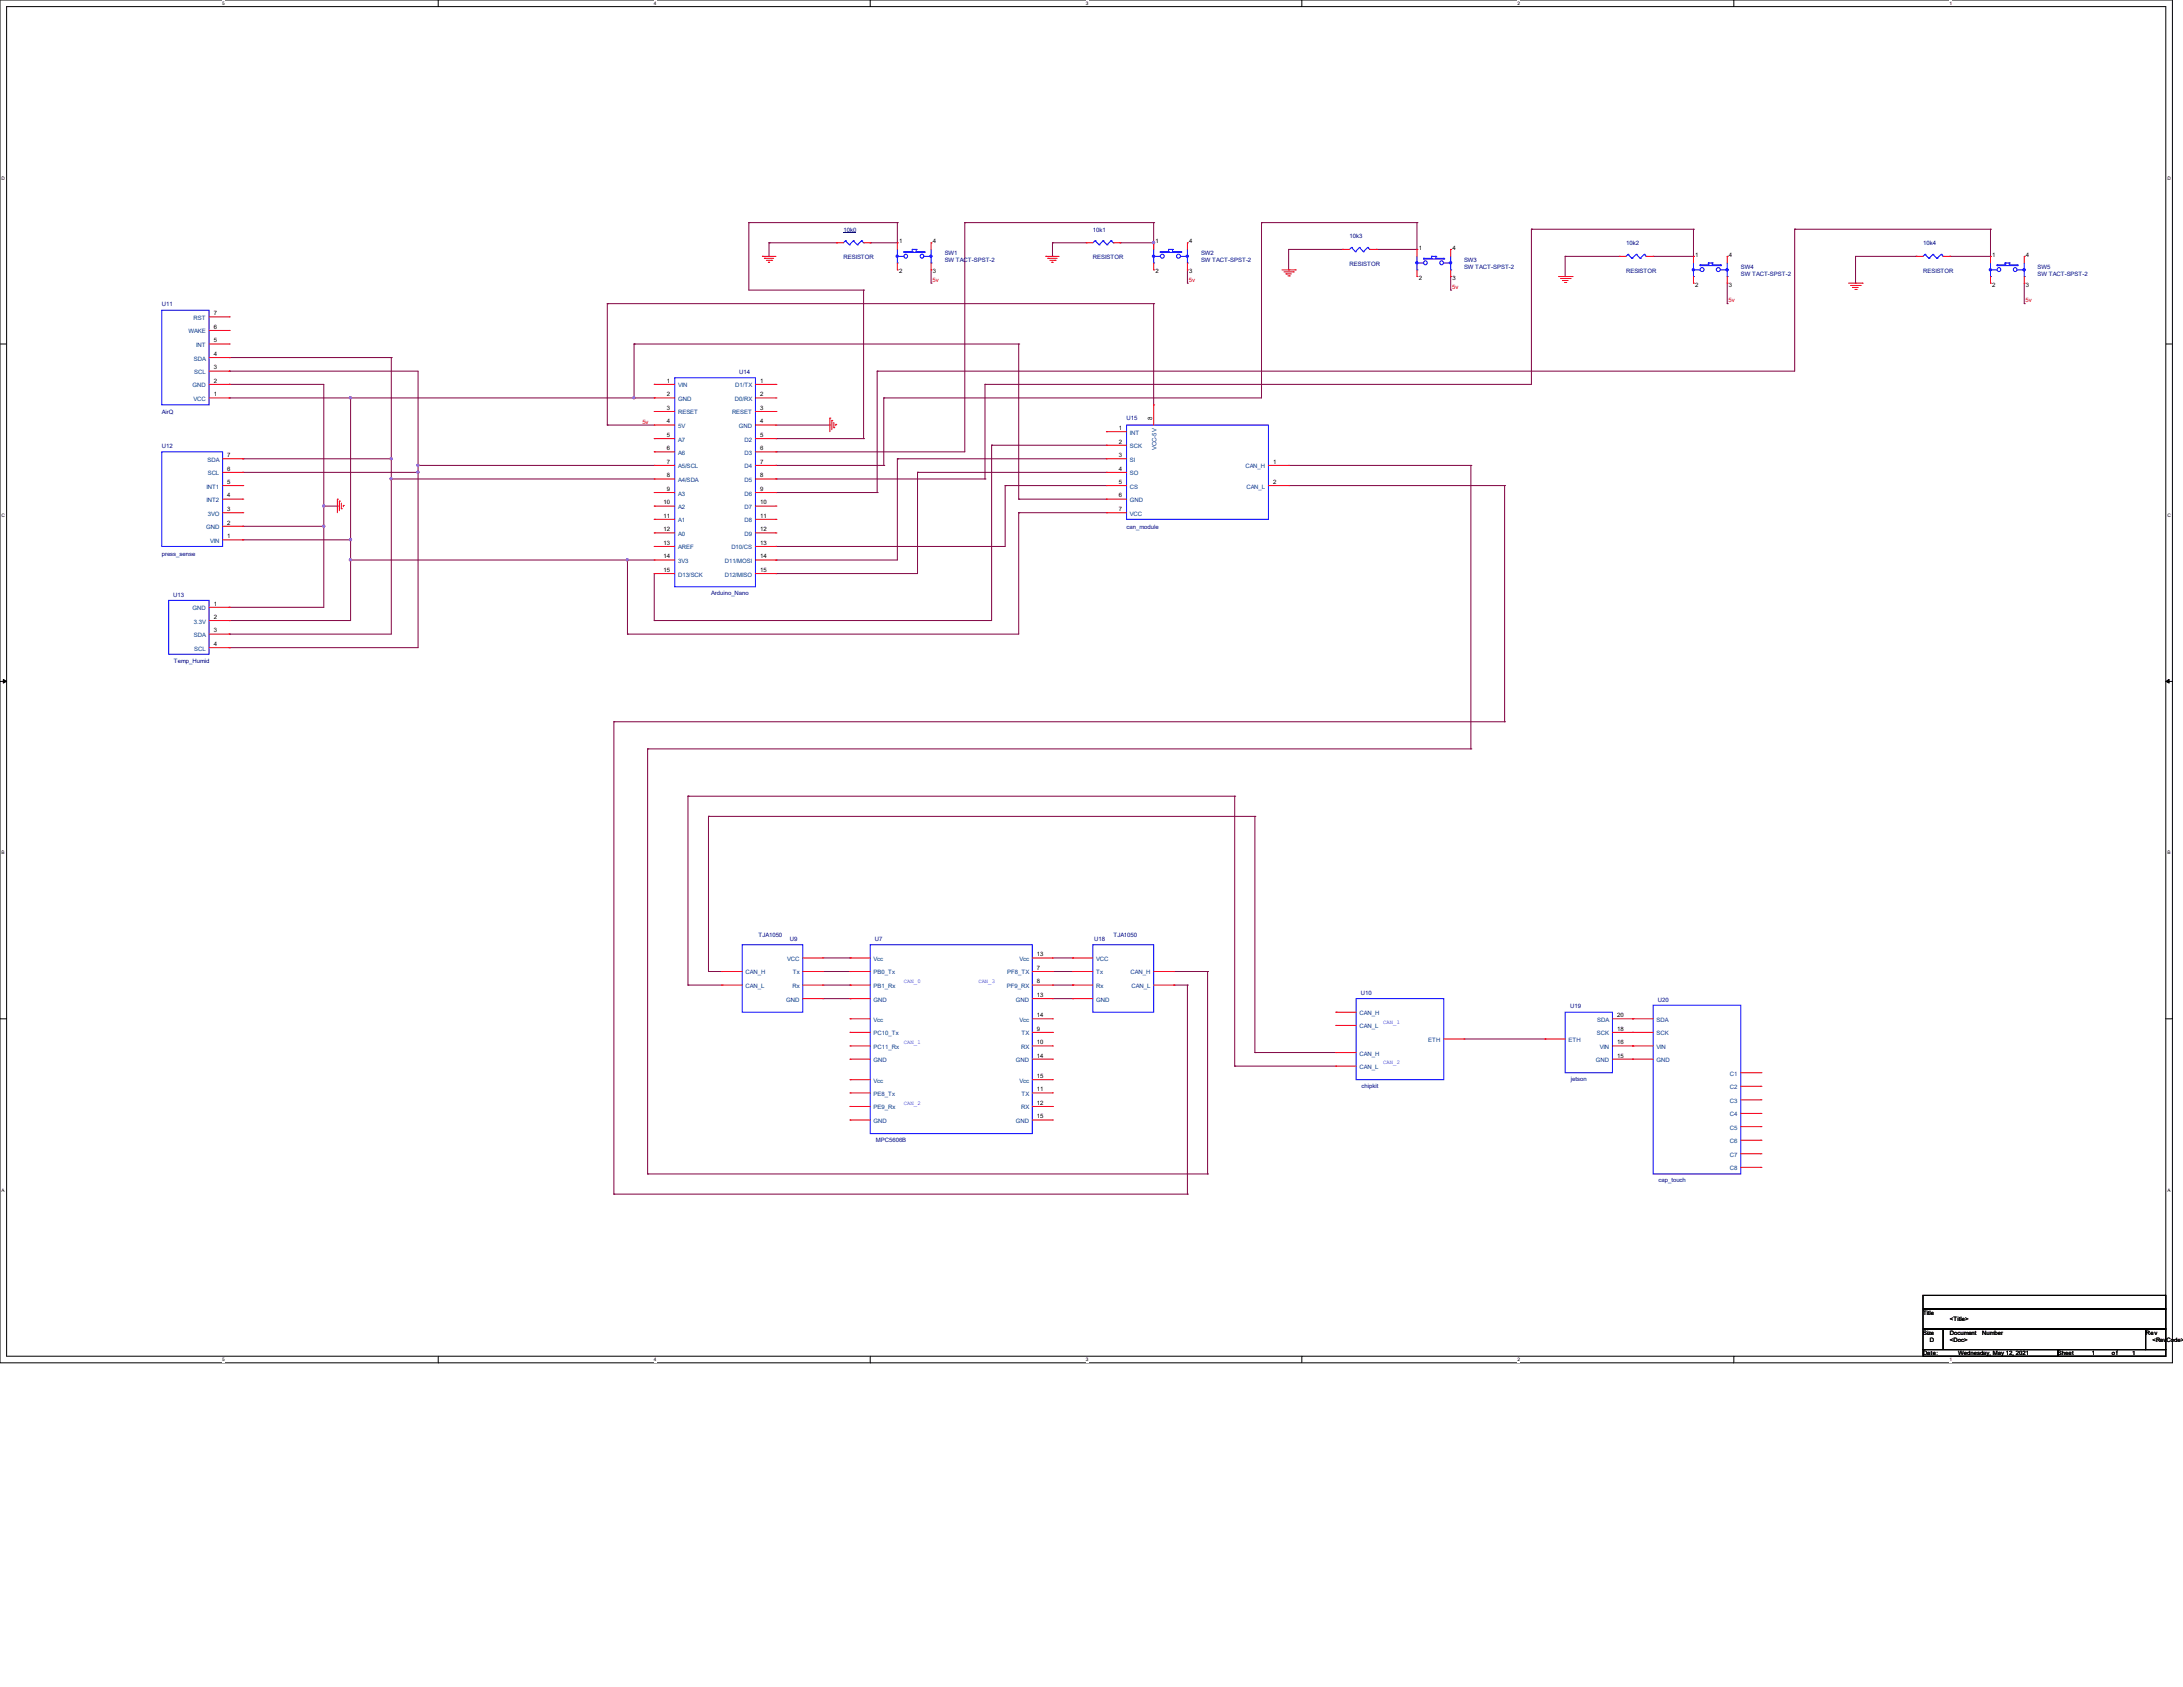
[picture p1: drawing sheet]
<svg xmlns="http://www.w3.org/2000/svg" width="279mm" height="216mm" viewBox="0 0 279 216" stroke-linecap="round" stroke-linejoin="round" font-family="sans-serif">
<defs><g id="words">
<g font-size=".8" fill="#000080">
<text x="108" y="29.6">10k0</text>
<text x="139.9" y="29.6">10k1</text>
<text x="108" y="33.2">RESISTOR</text>
<text x="120.9" y="32.6">SW1</text>
<text x="120.9" y="33.5">SW TACT-SPST-2</text>
<text x="139.9" y="33.2">RESISTOR</text>
<text x="153.7" y="32.6">SW2</text>
<text x="153.7" y="33.5">SW TACT-SPST-2</text>
<text x="172.7" y="30.5">10k3</text>
<text x="172.7" y="34">RESISTOR</text>
<text x="187.4" y="33.5">SW3</text>
<text x="187.4" y="34.4">SW TACT-SPST-2</text>
<text x="208.1" y="31.4">10k2</text>
<text x="208.1" y="34.9">RESISTOR</text>
<text x="222.8" y="34.4">SW4</text>
<text x="222.8" y="35.3">SW TACT-SPST-2</text>
<text x="246.1" y="31.4">10k4</text>
<text x="246.1" y="34.9">RESISTOR</text>
<text x="260.8" y="34.4">SW5</text>
<text x="260.8" y="35.3">SW TACT-SPST-2</text>
<text x="20.7" y="39.1">U11</text>
<text x="94.6" y="47.8">U14</text>
<text x="20.7" y="53">AirQ</text>
<text x="144.2" y="53.8">U15</text>
<text x="20.7" y="57.3">U12</text>
<text x="20.7" y="71.2">press_sense</text>
<text x="144.2" y="67.7">can_module</text>
<text x="22.2" y="76.4">U13</text>
<text x="91" y="76.2">Arduino_Nano</text>
<text x="22.3" y="84.8">Temp_Humid</text>
<text x="97.1" y="119.9">TJA1050</text>
<text x="142.5" y="119.9">TJA1050</text>
<text x="101.1" y="120.4">U9</text>
<text x="112" y="120.4">U7</text>
<text x="140" y="120.4">U18</text>
<text x="174.2" y="127.3">U10</text>
<text x="201" y="129">U19</text>
<text x="212.2" y="128.2">U20</text>
<text x="174.3" y="139.2">chipkit</text>
<text x="201.1" y="138.3">jetson</text>
<text x="112.1" y="146.1">MPC5606B</text>
<text x="212.3" y="151.3">cap_touch</text>
</g>
<g font-size=".8">
<text x="115.1" y="31.2">1</text>
<text x="115.1" y="35">2</text>
<text x="119.4" y="31.2">4</text>
<text x="119.4" y="35">3</text>
<text x="147.9" y="31.2">1</text>
<text x="147.9" y="35">2</text>
<text x="152.2" y="31.2">4</text>
<text x="152.2" y="35">3</text>
<text x="181.6" y="32">1</text>
<text x="181.6" y="35.9">2</text>
<text x="185.9" y="32">4</text>
<text x="185.9" y="35.9">3</text>
<text x="217" y="32.9">1</text>
<text x="221.3" y="32.9">4</text>
<text x="255" y="32.9">1</text>
<text x="259.3" y="32.9">4</text>
<text x="27.3" y="40.3">7</text>
<text x="217" y="36.7">2</text>
<text x="221.3" y="36.7">3</text>
<text x="255" y="36.7">2</text>
<text x="259.3" y="36.7">3</text>
<text x="27.3" y="47.3">3</text>
<text x="27.3" y="45.6">4</text>
<text x="27.3" y="43.8">5</text>
<text x="27.3" y="42.1">6</text>
<text x="27.3" y="50.7">1</text>
<text x="27.3" y="49">2</text>
<text x="85.3" y="49">1</text>
<text x="85.3" y="50.7">2</text>
<text x="85.3" y="52.5">3</text>
<text x="97.3" y="49">1</text>
<text x="97.3" y="50.7">2</text>
<text x="97.3" y="52.5">3</text>
<text x="147.4" y="53.8" transform="rotate(-90 147.4 53.8)">8</text>
<text x="29.1" y="58.5">7</text>
<text x="85.3" y="54.2">4</text>
<text x="85.3" y="55.9">5</text>
<text x="85.3" y="57.6">6</text>
<text x="85.3" y="59.4">7</text>
<text x="97.3" y="54.2">4</text>
<text x="97.3" y="55.9">5</text>
<text x="97.3" y="57.6">6</text>
<text x="97.3" y="59.4">7</text>
<text x="143.2" y="55">1</text>
<text x="143.2" y="56.8">2</text>
<text x="143.2" y="58.5">3</text>
<text x="162.9" y="59.4">1</text>
<text x="29.1" y="65.4">3</text>
<text x="29.1" y="63.7">4</text>
<text x="29.1" y="61.9">5</text>
<text x="29.1" y="60.2">6</text>
<text x="84.9" y="64.6">10</text>
<text x="85.3" y="61.1">8</text>
<text x="85.3" y="62.8">9</text>
<text x="97.3" y="61.1">8</text>
<text x="97.3" y="62.8">9</text>
<text x="97.3" y="64.6">10</text>
<text x="143.2" y="60.2">4</text>
<text x="143.2" y="61.9">5</text>
<text x="143.2" y="63.7">6</text>
<text x="143.2" y="65.4">7</text>
<text x="162.9" y="61.9">2</text>
<text x="29.1" y="68.9">1</text>
<text x="29.1" y="67.1">2</text>
<text x="84.9" y="66.3">11</text>
<text x="84.9" y="68">12</text>
<text x="84.9" y="69.7">13</text>
<text x="84.9" y="71.5">14</text>
<text x="97.3" y="66.3">11</text>
<text x="97.3" y="68">12</text>
<text x="97.3" y="69.7">13</text>
<text x="97.3" y="71.5">14</text>
<text x="27.3" y="77.5">1</text>
<text x="84.9" y="73.2">15</text>
<text x="97.3" y="73.2">15</text>
<text x="27.3" y="79.2">2</text>
<text x="27.3" y="80.9">3</text>
<text x="27.3" y="82.7">4</text>
<text x="132.7" y="124.1">7</text>
<text x="132.7" y="125.9">8</text>
<text x="132.7" y="122.4">13</text>
<text x="132.7" y="131.9">9</text>
<text x="132.7" y="130.2">14</text>
<text x="132.7" y="127.6">13</text>
<text x="207" y="130.2">20</text>
<text x="207" y="131.9">18</text>
<text x="132.7" y="133.6">10</text>
<text x="132.7" y="138">15</text>
<text x="132.7" y="135.3">14</text>
<text x="207" y="133.6">16</text>
<text x="207" y="135.3">15</text>
<text x="132.7" y="139.7">11</text>
<text x="132.7" y="141.4">12</text>
<text x="132.7" y="143.1">15</text>
<text x="246.1" y="168.2">Title</text>
<text x="246.1" y="170.8">Size</text>
<text x="246.1" y="173.4">Date:</text>
<text x="247" y="171.7">D</text>
<text x="249.6" y="170.8">Document</text>
<text x="249.6" y="171.7">&lt;Doc&gt;</text>
<text x="249.6" y="169.1">&lt;Title&gt;</text>
<text x="250.6" y="173.4">Wednesday, May 12, 2021</text>
<text x="253.7" y="170.8">Number</text>
<text x="263.4" y="173.4">Sheet</text>
<text x="267.7" y="173.4">1</text>
<text x="270.3" y="173.4">of</text>
<text x="272.9" y="173.4">1</text>
<text x="274.6" y="170.8">Rev</text>
<text x="275.5" y="171.7">&lt;RevCode&gt;</text>
</g>
<g font-size=".8" fill="#004080">
<text x="24.8" y="40.9">RST</text>
<text x="24.1" y="42.7">WAKE</text>
<text x="24.8" y="46.1">SDA</text>
<text x="24.9" y="47.9">SCL</text>
<text x="25.1" y="44.4">INT</text>
<text x="24.6" y="49.6">GND</text>
<text x="24.8" y="51.3">VCC</text>
<text x="86.8" y="49.6">VIN</text>
<text x="86.8" y="51.3">GND</text>
<text x="86.8" y="53">RESET</text>
<text x="93.7" y="53">RESET</text>
<text x="94.1" y="51.3">D0/RX</text>
<text x="94.1" y="49.6">D1/TX</text>
<text x="26.5" y="59.1">SDA</text>
<text x="86.8" y="54.8">5V</text>
<text x="86.8" y="56.5">A7</text>
<text x="86.8" y="58.2">A6</text>
<text x="86.8" y="59.9">A5/SCL</text>
<text x="94.6" y="54.8">GND</text>
<text x="95.3" y="56.5">D2</text>
<text x="95.3" y="58.2">D3</text>
<text x="95.3" y="59.9">D4</text>
<text x="144.6" y="55.6">INT</text>
<text x="144.6" y="57.4">SCK</text>
<text x="144.6" y="59.1">SI</text>
<text x="148" y="57.6" transform="rotate(-90 148 57.6)">VCC-5V</text>
<text x="159.4" y="59.9">CAN_H</text>
<text x="26.4" y="64.3">INT2</text>
<text x="26.4" y="62.5">INT1</text>
<text x="26.6" y="66">3VO</text>
<text x="26.6" y="60.8">SCL</text>
<text x="86.8" y="61.7">A4/SDA</text>
<text x="86.8" y="63.4">A3</text>
<text x="86.8" y="65.2">A2</text>
<text x="95.3" y="61.7">D5</text>
<text x="95.3" y="63.4">D6</text>
<text x="95.3" y="65.2">D7</text>
<text x="144.6" y="60.8">SO</text>
<text x="144.6" y="62.5">CS</text>
<text x="144.6" y="64.3">GND</text>
<text x="144.6" y="66">VCC</text>
<text x="159.5" y="62.5">CAN_L</text>
<text x="26.4" y="67.7">GND</text>
<text x="26.9" y="69.5">VIN</text>
<text x="86.8" y="66.8">A1</text>
<text x="86.8" y="68.6">A0</text>
<text x="86.8" y="70.3">AREF</text>
<text x="93.6" y="70.3">D10/CS</text>
<text x="95.3" y="66.8">D8</text>
<text x="95.3" y="68.6">D9</text>
<text x="86.8" y="72.1">3V3</text>
<text x="86.8" y="73.8">D13/SCK</text>
<text x="92.8" y="72.1">D11/MOSI</text>
<text x="92.8" y="73.8">D12/MISO</text>
<text x="24.6" y="78.1">GND</text>
<text x="24.8" y="79.8">3.3V</text>
<text x="24.8" y="81.5">SDA</text>
<text x="24.9" y="83.3">SCL</text>
<text x="95.4" y="124.7">CAN_H</text>
<text x="100.8" y="123">VCC</text>
<text x="101.5" y="124.7">Tx</text>
<text x="111.8" y="124.7">PB0_Tx</text>
<text x="111.8" y="123">Vcc</text>
<text x="128.9" y="124.7">PF8_TX</text>
<text x="130.5" y="123">Vcc</text>
<text x="140.3" y="123">VCC</text>
<text x="140.3" y="124.7">Tx</text>
<text x="144.7" y="124.7">CAN_H</text>
<text x="95.4" y="126.4">CAN_L</text>
<text x="100.6" y="128.2">GND</text>
<text x="101.4" y="126.4">Rx</text>
<text x="111.8" y="130.8">Vcc</text>
<text x="111.8" y="128.2">GND</text>
<text x="111.8" y="126.4">PB1_Rx</text>
<text x="128.9" y="126.4">PF9_RX</text>
<text x="130" y="128.2">GND</text>
<text x="130.5" y="130.8">Vcc</text>
<text x="140.3" y="126.4">Rx</text>
<text x="140.3" y="128.2">GND</text>
<text x="144.8" y="126.4">CAN_L</text>
<text x="174" y="129.9">CAN_H</text>
<text x="174" y="131.6">CAN_L</text>
<text x="204.4" y="130.8">SDA</text>
<text x="212" y="130.8">SDA</text>
<text x="111.8" y="132.5">PC10_Tx</text>
<text x="111.8" y="134.2">PC11_Rx</text>
<text x="111.8" y="135.9">GND</text>
<text x="130" y="135.9">GND</text>
<text x="130.7" y="134.2">RX</text>
<text x="130.7" y="132.5">TX</text>
<text x="174" y="135.1">CAN_H</text>
<text x="174" y="136.8">CAN_L</text>
<text x="182.8" y="133.3">ETH</text>
<text x="200.8" y="133.3">ETH</text>
<text x="204.3" y="135.9">GND</text>
<text x="204.4" y="132.5">SCK</text>
<text x="204.8" y="134.2">VIN</text>
<text x="212" y="135.9">GND</text>
<text x="212" y="134.2">VIN</text>
<text x="212" y="132.5">SCK</text>
<text x="221.4" y="137.7">C1</text>
<text x="111.8" y="140.2">PE8_Tx</text>
<text x="111.8" y="142">PE9_Rx</text>
<text x="111.8" y="138.6">Vcc</text>
<text x="111.8" y="143.7">GND</text>
<text x="130" y="143.7">GND</text>
<text x="130.5" y="138.6">Vcc</text>
<text x="130.7" y="142">RX</text>
<text x="130.7" y="140.2">TX</text>
<text x="221.4" y="139.4">C2</text>
<text x="221.4" y="141.1">C3</text>
<text x="221.4" y="142.9">C4</text>
<text x="221.4" y="144.6">C5</text>
<text x="221.4" y="146.3">C6</text>
<text x="221.4" y="148">C7</text>
<text x="221.4" y="149.8">C8</text>
</g>
<g font-size=".8" fill="#f00">
<text x="119.3" y="36.1">5v</text>
<text x="152.2" y="36.1">5v</text>
<text x="185.9" y="37">5v</text>
<text x="221.2" y="38.7">5v</text>
<text x="259.3" y="38.7">5v</text>
<text x="82.2" y="54.2">5v</text>
</g>
<g font-size=".7" fill="#00f">
<text x="115.7" y="125.9">CAN_0</text>
<text x="125.2" y="125.9">CAN_3</text>
<text x="177" y="131">CAN_1</text>
<text x="115.7" y="133.6">CAN_1</text>
<text x="177" y="136.2">CAN_2</text>
<text x="115.7" y="141.4">CAN_2</text>
</g>
<g font-size=".6">
<text x="28.4" y=".6">5</text>
<text x="83.7" y=".6">4</text>
<text x="139" y=".6">3</text>
<text x="194.2" y=".6">2</text>
<text x="249.5" y=".6">1</text>
<text x=".2" y="23">D</text>
<text x="277.4" y="23">D</text>
<text x=".2" y="66.2">C</text>
<text x="277.4" y="66.2">C</text>
<text x=".2" y="109.3">B</text>
<text x="277.4" y="109.3">B</text>
<text x=".2" y="152.5">A</text>
<text x="277.4" y="152.5">A</text>
<text x="28.4" y="174.2">5</text>
<text x="83.7" y="174.2">4</text>
<text x="139" y="174.2">3</text>
<text x="194.2" y="174.2">2</text>
<text x="249.5" y="174.2">1</text>
</g>
</g></defs>
<path d="M0 0h278v174.4h-278zM.8 .8h276.4v172.8h-276.4z" fill="none" stroke="#000" stroke-width=".13"/>
<g fill="#fff">
<path d="M28.4 .1h.3v.7h-.3z"/>
<path d="M28.4 173.7h.3v.6h-.3z"/>
</g>
<path d="M56.1 0v.8M56.1 173.6v.8" fill="none" stroke="#000" stroke-width=".13"/>
<g fill="#fff">
<path d="M83.7 .1h.3v.7h-.3z"/>
<path d="M83.7 173.7h.3v.6h-.3z"/>
</g>
<path d="M111.4 0v.8M111.4 173.6v.8" fill="none" stroke="#000" stroke-width=".13"/>
<g fill="#fff">
<path d="M139 .1h.3v.7h-.3z"/>
<path d="M139 173.7h.3v.6h-.3z"/>
</g>
<path d="M166.6 0v.8M166.6 173.6v.8" fill="none" stroke="#000" stroke-width=".13"/>
<g fill="#fff">
<path d="M194.2 .1h.3v.7h-.3z"/>
<path d="M194.2 173.7h.3v.6h-.3z"/>
</g>
<path d="M221.9 0v.8M221.9 173.6v.8" fill="none" stroke="#000" stroke-width=".13"/>
<g fill="#fff">
<path d="M249.5 .1h.3v.7h-.3z"/>
<path d="M249.5 173.7h.3v.6h-.3z"/>
<path d="M.2 22.4h.4v.7h-.4z"/>
<path d="M277.4 22.4h.4v.7h-.4z"/>
<path d="M.2 65.6h.4v.7h-.4z"/>
<path d="M277.4 65.6h.4v.7h-.4z"/>
</g>
<path d="M0 44h.8M277.2 44h.8" fill="none" stroke="#000" stroke-width=".13"/>
<g fill="#fff">
<path d="M.2 108.8h.4v.7h-.4z"/>
<path d="M277.4 108.8h.4v.7h-.4z"/>
</g>
<path d="M0 87.2h.8M277.2 87.2h.8" fill="none" stroke="#000" stroke-width=".13"/>
<path d="M.4 87l.4 .2-.4 .2zM277.2 87.2l.4-.2v.4z" fill="#000" stroke="#000" stroke-width=".13"/>
<g fill="#fff">
<path d="M.2 152h.4v.7h-.4z"/>
<path d="M277.4 152h.4v.7h-.4z"/>
</g>
<path d="M0 130.4h.8M277.2 130.4h.8M246.1 165.8h31.1v1.7h-31.1zM246.1 167.5h31.1v2.6h-31.1zM246.1 170.1h2.6v2.6h-2.6zM246.1 172.7h17.3v.9h-17.3zM248.7 170.1h25.9v2.6h-25.9zM263.4 172.7h13.8v.9h-13.8zM274.6 170.1h2.6v2.6h-2.6z" fill="none" stroke="#000" stroke-width=".13"/>
<g fill="none" stroke="#800040" stroke-width=".13">
<path d="M77.7 38.9h.1M77.7 38.9h70M77.7 38.9v15.5M95.8 28.5h.1M95.8 28.5h19.1M95.8 28.5v8.6h14.7M98.4 31.1h.1M98.4 31.1h8.7M98.4 31.1v1.7M110.5 37.1h.1M110.5 37.1v19M111.4 31.1h.1"/>
<path d="M114.9 28.5h.1M114.9 28.5v2.6h-3.5M119.2 36.2h.1M119.2 34.5v1.7M123.5 28.5h.1M123.5 28.5h24.2M123.5 28.5v29.3h-24.2M134.7 31.1h.1M134.7 32.8h.1M134.7 31.1h4.3M134.7 31.1v1.7M143.3 31.1h.1"/>
<path d="M143.3 31.1h4.4M147.7 38.9h.1M147.7 31.1h.1M147.7 28.5h.1M147.7 28.5v3.4M147.7 38.9v12.9M152 36.2h.1M152 34.5v1.7M161.5 28.5h.1M161.5 28.5v22.4h-48.4M161.5 28.5h19.9M164.9 34.5h.1"/>
<path d="M171.8 31.9h.1M171.8 31.9h-6.9v2.6M176.1 31.9h.1M181.4 28.5h.1M181.4 28.5v3.4h-5.3M185.7 37.1h.1M185.7 35.4v1.7M196 29.3h.1M196 29.3v19.9h-69.9M196 29.3h20.7M200.3 32.8h.1M200.3 35.4h.1"/>
<path d="M200.3 32.8h7M200.3 32.8v2.6M211.6 32.8h5.1M216.7 32.8h.1M216.7 29.3h.1M216.7 29.3v3.5M221.1 38.9h.1M221.1 36.2v2.7M229.7 29.3h.1M229.7 29.3v18.2h-117.4M229.7 29.3h25.1M237.5 36.2h.1"/>
<path d="M245.2 32.8h.1M245.2 32.8h-7.7v3.4M249.6 32.8h.1M254.8 29.3h.1M254.8 29.3v3.5h-5.2M259.1 38.9h.1M259.1 36.2v2.7M29.3 45.8h.1M29.3 47.5h.1M29.3 49.2h.1M29.3 50.9h.1M29.3 45.8h20.8"/>
<path d="M29.3 47.5h24.2v35.4h-24.2M29.3 49.2h12.1v28.5h-12.1M29.3 50.9h54.4M31.1 58.7h.1M31.1 58.7h19M44.9 50.9h.1M44.9 50.9v28.5h-15.6M50.1 45.8h.1M50.1 58.7h.1M50.1 45.8v35.4h-20.8M53.5 59.6h.1M53.5 59.6h30.2"/>
<path d="M77.7 54.4h.1M77.7 54.4h6M81.2 44h.1M81.2 50.9h.1M81.2 44v6.9M81.2 44h49.2M99.3 57.8h.1M99.3 59.6h.1M99.3 56.1h.1M99.3 54.4h6.9M99.3 59.6h13.8M99.3 56.1h11.2"/>
<path d="M106.2 54.4h.1M110.5 56.1h.1M112.3 47.5h.1M112.3 47.5v15.5M113.1 50.9h.1M113.1 59.6h.1M113.1 50.9v8.7M114.9 58.7h.1M114.9 58.7h26.7M114.9 58.7v13h-15.6M126.1 49.2h.1M126.1 49.2v12.1"/>
<path d="M126.9 57h.1M126.9 57v22.4h-43.2M126.9 57h14.7M130.4 44h.1M130.4 44v19.9M164.9 59.6h23.4M188.3 59.6h.1M188.3 59.6v36.2M29.3 77.7h.1M29.3 79.4h.1M31.1 60.5h.1M31.1 67.4h.1"/>
<path d="M31.1 69.1h.1M31.1 60.5h22.4M31.1 67.4h10.3M31.1 69.1h13.8M41.4 64.8h.1M41.4 67.4h.1M41.4 64.8h1.8M43.2 64.8h.1M44.9 69.1h.1M44.9 71.7h.1M44.9 71.7h38.8M50.1 61.3h.1"/>
<path d="M50.1 61.3h33.6M53.5 60.5h.1M80.3 71.7h.1M80.3 71.7v9.5M83.7 73.4h.1M83.7 79.4h.1M83.7 73.4v6M99.3 69.9h.1M99.3 71.7h.1M99.3 73.4h.1M99.3 61.3h.1M99.3 63h.1"/>
<path d="M99.3 61.3h26.8M99.3 63h13M112.3 63h.1M117.4 60.5h.1M117.4 60.5h24.2M117.4 60.5v12.9h-18.1M126.1 61.3h.1M128.7 62.1h.1M128.7 62.1h12.9M128.7 62.1v7.8h-29.4M130.4 63.9h.1M130.4 65.6h.1"/>
<path d="M130.4 65.6v15.6h-50.1M130.4 63.9h11.2M130.4 65.6h11.2M164.9 62.1h27.7M192.6 62.1h.1M192.6 62.1v30.3M29.3 81.2h.1M29.3 82.9h.1M78.6 92.4h.1M78.6 92.4h114M78.6 92.4v60.4M80.3 81.2h.1"/>
<path d="M82.9 95.8h.1M82.9 95.8h105.4M82.9 95.8v54.4M188.3 95.8h.1M192.6 92.4h.1M88.1 101.9h.1M88.1 101.9v24.2M88.1 101.9h69.9M90.7 104.5h.1M90.7 104.5v19.8h1.7M90.7 104.5h69.9M158 101.9h.1"/>
<path d="M158 101.9v34.5M160.6 104.5h.1M160.6 104.5v30.2M88.1 126.1h.1M88.1 126.1h4.3M92.4 124.3h.1M105.3 126.1h3.5M105.3 124.3h3.5M105.3 122.6h3.5M105.3 127.8h3.5M108.8 122.6h.1M108.8 124.3h.1"/>
<path d="M108.8 126.1h.1M108.8 127.8h.1M134.7 126.1h2.6M134.7 124.3h2.6M134.7 122.6h2.6M134.7 127.8h2.6M137.3 122.6h.1M137.3 124.3h.1M137.3 126.1h.1M137.3 127.8h.1M150.2 124.3h.1M150.2 126.1h.1"/>
<path d="M150.2 126.1h1.8M150.2 124.3h4.4M152 126.1h.1M152 126.1v26.7M154.6 124.3h.1M154.6 124.3v25.9M158 136.4h.1M158 136.4h13M160.6 134.7h.1M160.6 134.7h10.4M187.4 133h10.3M197.7 133h.1"/>
<path d="M78.6 152.8h.1M78.6 152.8h73.4M82.9 150.2h.1M82.9 150.2h71.7M152 152.8h.1M154.6 150.2h.1"/>
</g>
<g fill="#f0f" stroke="#f0f" stroke-width=".13">
<circle cx="44.9" cy="50.9" r=".15"/>
<circle cx="81.1" cy="50.9" r=".15"/>
<circle cx="50.1" cy="58.7" r=".15"/>
<circle cx="53.5" cy="59.5" r=".15"/>
<circle cx="53.5" cy="60.4" r=".15"/>
<circle cx="50.1" cy="61.3" r=".15"/>
<circle cx="44.9" cy="69.1" r=".15"/>
<circle cx="80.3" cy="71.6" r=".15"/>
<circle cx="44.9" cy="71.6" r=".15"/>
<circle cx="147.6" cy="31.1" r=".15"/>
<circle cx="41.4" cy="64.7" r=".15"/>
<circle cx="41.4" cy="67.3" r=".15"/>
</g>
<g fill="none" stroke="#f00" stroke-width=".13">
<path d="M97.6 32.8h.1M97.6 32.8h1.7M97.8 33.1h.1M97.8 33.1h1.2M98.1 33.3h.7M98.3 33.6h.1M98.3 33.6h.2M98.8 33.3h.1M133.9 32.8h.1M133.9 32.8h1.7M134.1 33.1h.1M134.1 33.1h1.2"/>
<path d="M134.4 33.3h.6M134.6 33.6h.1M134.6 33.6h.2M135 33.3h.1M164.1 34.5h1.7M164.3 34.8h1.2M164.6 35.1h.1M164.6 35.1h.7M164.8 35.3h.2M165 35.3h.1M165.5 34.8h.1M165.8 34.5h.1"/>
<path d="M199.5 35.4h1.7M199.7 35.6h1.3M200 35.9h.1M200 35.9h.7M200.2 36.2h.2M200.4 36.2h.1M201 35.6h.1M201.2 35.4h.1M236.6 36.2h1.7M236.9 36.5h1.2M237.1 36.8h.1M237.1 36.8h.7"/>
<path d="M237.4 37h.2M237.6 37h.1M238.1 36.5h.1M238.3 36.2h.1M245.2 32.8h.1M245.2 32.8h.9M248.7 32.8h.9M249.6 32.8h.1M106.2 53.5h.1M106.2 53.5v1.7M106.5 53.8h.1M106.5 53.8v1.2"/>
<path d="M106.7 54.7h.1M106.7 54.1v.6M107 54.3h.1M107 54.3v.2M43.2 63.9h.1M43.2 63.9v1.7M43.4 64.1h.1M43.4 64.1v1.3M43.7 65.1h.1M43.7 64.4v.7M43.9 64.7h.1M43.9 64.7v.2"/>
</g>
<g fill="none" stroke="#00f" stroke-width=".13">
<path d="M108.2 30.8h.1M108.2 30.8l-.3 .3M108.2 30.8l.5 .5M108.7 31.3h.1M109.2 30.8h.1M109.2 30.8l-.5 .5M109.2 30.8l.5 .5M109.7 31.3h.1M110.3 30.8h.1M110.3 30.8l-.6 .5M110.3 30.8l.2 .3M110.5 31.1h.1"/>
<path d="M246.4 32.6h.1M246.4 32.6l-.3 .2M246.4 32.6l.5 .5M246.9 33.1h.1M247.4 32.6h.1M247.4 32.6l-.5 .5M247.4 32.6l.5 .5M247.9 33.1h.1M248.5 32.6h.1M248.5 32.6l-.6 .5M248.5 32.6l.2 .2M248.7 32.8h.1"/>
</g>
<path d="M107.9 29.7l1.7 .1z" fill="#000080"/>
<g fill="none" stroke="#f00" stroke-width=".13">
<path d="M107.1 31.1h.1M107.1 31.1h.8M110.5 31.1h.9M111.4 31.1h.1M114.9 31.1h.1M114.9 34.5h.1M114.9 31.1v.8M114.9 33.7v.8M119.2 31.1h.1M119.2 34.5h.1M119.2 31.1v.8M119.2 33.7v.8"/>
<path d="M139 31.1h.1M139 31.1h.9M142.5 31.1h.8M143.3 31.1h.1M147.7 31.1h.1M147.7 34.5h.1M147.7 31.1v.8M147.7 33.7v.8M152 31.1h.1M152 34.5h.1M152 31.1v.8M152 33.7v.8"/>
<path d="M171.8 31.9h.1M171.8 31.9h.9M175.3 31.9h.8M176.1 31.9h.1M181.4 31.9h.1M181.4 35.4h.1M181.4 31.9v.9M181.4 34.5v.9M185.7 31.9h.1M185.7 35.4h.1M185.7 31.9v.9M185.7 34.5v.9"/>
<path d="M207.3 32.8h.1M207.3 32.8h.8M210.7 32.8h.9M211.6 32.8h.1M216.7 32.8h.1M216.7 36.2h.1M216.7 32.8v.9M216.7 35.4v.8M221.1 32.8h.1M221.1 36.2h.1M221.1 32.8v.9M221.1 35.4v.8"/>
<path d="M254.8 32.8h.1M254.8 36.2h.1M254.8 32.8v.9M254.8 35.4v.8M259.1 32.8h.1M259.1 36.2h.1M259.1 32.8v.9M259.1 35.4v.8M26.8 50.9h2.5M26.8 49.2h2.5M26.8 47.5h2.5M26.8 45.8h2.5"/>
<path d="M26.8 44h2.5M26.8 42.3h2.5M26.8 40.6h2.5M28.5 58.7h2.6M29.3 50.9h.1M29.3 49.2h.1M29.3 47.5h.1M29.3 45.8h.1M29.3 44h.1M29.3 42.3h.1M29.3 40.6h.1M31.1 58.7h.1"/>
<path d="M83.7 49.2h.1M83.7 50.9h.1M83.7 52.7h.1M83.7 54.4h.1M83.7 56.1h.1M83.7 57.8h.1M83.7 59.6h.1M83.7 50.9h2.7M83.7 49.2h2.7M83.7 52.7h2.7M83.7 54.4h2.7M83.7 56.1h2.7"/>
<path d="M83.7 57.8h2.7M83.7 59.6h2.7M96.7 50.9h2.6M96.7 49.2h2.6M96.7 52.7h2.6M96.7 54.4h2.6M96.7 56.1h2.6M96.7 57.8h2.6M96.7 59.6h2.6M99.3 49.2h.1M99.3 50.9h.1M99.3 52.7h.1"/>
<path d="M99.3 54.4h.1M99.3 56.1h.1M99.3 57.8h.1M99.3 59.6h.1M141.6 55.2h.1M141.6 57h.1M141.6 58.7h.1M141.6 58.7h2.6M141.6 55.2h2.6M141.6 57h2.6M147.7 51.8h.1M147.7 51.8v2.6"/>
<path d="M162.3 59.6h2.6M164.9 59.6h.1M26.8 77.7h2.5M26.8 79.4h2.5M28.5 69.1h2.6M28.5 67.4h2.6M28.5 65.6h2.6M28.5 63.9h2.6M28.5 62.1h2.6M28.5 60.5h2.6M29.3 77.7h.1M29.3 79.4h.1"/>
<path d="M31.1 69.1h.1M31.1 67.4h.1M31.1 65.6h.1M31.1 63.9h.1M31.1 62.1h.1M31.1 60.5h.1M83.7 61.3h.1M83.7 63h.1M83.7 64.8h.1M83.7 66.5h.1M83.7 68.2h.1M83.7 69.9h.1"/>
<path d="M83.7 71.7h.1M83.7 73.4h.1M83.7 61.3h2.7M83.7 63h2.7M83.7 64.8h2.7M83.7 66.5h2.7M83.7 68.2h2.7M83.7 69.9h2.7M83.7 71.7h2.7M83.7 73.4h2.7M96.7 61.3h2.6M96.7 63h2.6"/>
<path d="M96.7 64.8h2.6M96.7 66.5h2.6M96.7 68.2h2.6M96.7 69.9h2.6M96.7 71.7h2.6M96.7 73.4h2.6M99.3 61.3h.1M99.3 63h.1M99.3 64.8h.1M99.3 66.5h.1M99.3 68.2h.1M99.3 69.9h.1"/>
<path d="M99.3 71.7h.1M99.3 73.4h.1M141.6 60.5h.1M141.6 62.1h.1M141.6 63.9h.1M141.6 65.6h.1M141.6 65.6h2.6M141.6 63.9h2.6M141.6 62.1h2.6M141.6 60.5h2.6M162.3 62.1h2.6M164.9 62.1h.1"/>
<path d="M26.8 81.2h2.5M26.8 82.9h2.5M29.3 81.2h.1M29.3 82.9h.1M92.4 124.3h.1M92.4 126.1h.1M92.4 124.3h2.6M92.4 126.1h2.6M102.7 124.3h2.6M102.7 126.1h2.6M102.7 122.6h2.6M102.7 127.8h2.6"/>
<path d="M105.3 122.6h.1M105.3 124.3h.1M105.3 126.1h.1M105.3 127.8h.1M108.8 124.3h.1M108.8 132.1h.1M108.8 133.9h.1M108.8 139.9h.1M108.8 122.6h.1M108.8 130.4h.1M108.8 138.2h.1M108.8 127.8h.1"/>
<path d="M108.8 135.6h.1M108.8 126.1h.1M108.8 135.6h2.6M108.8 133.9h2.6M108.8 132.1h2.6M108.8 130.4h2.6M108.8 124.3h2.6M108.8 139.9h2.6M108.8 126.1h2.6M108.8 122.6h2.6M108.8 138.2h2.6M108.8 127.8h2.6"/>
<path d="M132.1 135.6h2.6M132.1 133.9h2.6M132.1 132.1h2.6M132.1 130.4h2.6M132.1 124.3h2.6M132.1 139.9h2.6M132.1 126.1h2.6M132.1 122.6h2.6M132.1 138.2h2.6M132.1 127.8h2.6M134.7 124.3h.1M134.7 126.1h.1"/>
<path d="M134.7 132.1h.1M134.7 133.9h.1M134.7 139.9h.1M134.7 122.6h.1M134.7 130.4h.1M134.7 138.2h.1M134.7 127.8h.1M134.7 135.6h.1M137.3 122.6h.1M137.3 124.3h.1M137.3 126.1h.1M137.3 127.8h.1"/>
<path d="M137.3 124.3h2.6M137.3 126.1h2.6M137.3 122.6h2.6M137.3 127.8h2.6M147.7 124.3h2.5M147.7 126.1h2.5M150.2 124.3h.1M150.2 126.1h.1M171 129.5h.1M171 131.2h.1M171 134.7h.1M171 136.4h.1"/>
<path d="M171 129.5h2.6M171 131.2h2.6M171 134.7h2.6M171 136.4h2.6M184.8 133h2.6M187.4 133h.1M197.7 133h.1M197.7 133h2.6M206.4 135.6h5.2M206.4 133.9h5.2M206.4 132.1h5.2M206.4 130.4h5.2"/>
<path d="M209 135.6h.1M209 133.9h.1M209 132.1h.1M209 130.4h.1M222.8 137.3h2.6M222.8 139h2.6M225.4 137.3h.1M225.4 139h.1M108.8 141.6h.1M108.8 143.3h.1M108.8 141.6h2.6M108.8 143.3h2.6"/>
<path d="M132.1 141.6h2.6M132.1 143.3h2.6M134.7 141.6h.1M134.7 143.3h.1M222.8 140.8h2.6M222.8 142.5h2.6M222.8 144.2h2.6M222.8 145.9h2.6M222.8 147.7h2.6M222.8 149.4h2.6M225.4 140.8h.1M225.4 142.5h.1"/>
<path d="M225.4 144.2h.1M225.4 145.9h.1M225.4 147.7h.1M225.4 149.4h.1"/>
</g>
<g fill="none" stroke="#00f" stroke-width=".13">
<path d="M20.7 39.7h6.1v12.1h-6.1zM114.9 32.8h.1M114.9 33.7h.1M114.9 32.8h.8M114.9 31.9v1.8M115.7 32.2h.1M115.7 32.3h.1M115.7 32.3h2.6M115.7 32.2h1.1M115.7 32.2v.1M116.8 31.9h.1M116.8 32.2h.1"/>
<path d="M116.8 31.9h.5M116.8 31.9v.3M117.3 32.2h.1M117.3 31.9h.1M117.3 32.2h1M117.3 31.9v.3M118.3 32.3h.1M118.3 32.2h.1M118.3 32.8h.9M118.3 32.2v.1M119.2 32.8h.1M119.2 33.7h.1"/>
<path d="M119.2 31.9v1.8M140.2 30.8h.1M140.2 30.8l-.3 .3M140.2 30.8l.5 .5M140.7 31.3h.1M141.2 30.8h.1M141.2 30.8l-.5 .5M141.2 30.8l.5 .5M141.7 31.3h.1M142.2 30.8h.1M142.2 30.8l-.5 .5M142.2 30.8l.3 .3"/>
<path d="M142.5 31.1h.1M147.7 32.8h.1M147.7 33.7h.1M147.7 32.8h.8M147.7 31.9v1.8M148.5 32.2h.1M148.5 32.3h.1M148.5 32.3h2.6M148.5 32.2h1.1M148.5 32.2v.1M149.6 31.9h.1M149.6 32.2h.1"/>
<path d="M149.6 31.9h.5M149.6 31.9v.3M150.1 32.2h.1M150.1 31.9h.1M150.1 32.2h1M150.1 31.9v.3M151.1 32.3h.1M151.1 32.2h.1M151.1 32.8h.9M151.1 32.2v.1M152 32.8h.1M152 33.7h.1"/>
<path d="M152 31.9v1.8M173 31.7h.1M173 31.7l-.3 .2M173 31.7l.5 .5M173.5 32.2h.1M174 31.7h.1M174 31.7l-.5 .5M174 31.7l.5 .5M174.5 32.2h.1M175 31.7h.1M175 31.7l-.5 .5M175 31.7l.3 .2"/>
<path d="M175.3 31.9h.1M181.4 33.7h.1M181.4 34.5h.1M181.4 33.7h.8M181.4 32.8v1.7M182.2 33.1h.1M182.2 33.1h2.6M182.2 33.1h1M183.2 32.8h.1M183.2 33.1h.1M183.2 32.8h.6M183.2 32.8v.3"/>
<path d="M183.8 33.1h.1M183.8 32.8h.1M183.8 33.1h1M183.8 32.8v.3M184.8 33.1h.1M184.8 33.7h.9M185.7 33.7h.1M185.7 34.5h.1M185.7 32.8v1.7M208.4 32.6h.1M208.4 32.6l-.3 .2M208.4 32.6l.5 .5"/>
<path d="M208.9 33.1h.1M209.4 32.6h.1M209.4 32.6l-.5 .5M209.4 32.6l.5 .5M209.9 33.1h.1M210.4 32.6h.1M210.4 32.6l-.5 .5M210.4 32.6l.3 .2M210.7 32.8h.1M216.7 34.5h.1M216.7 35.4h.1M216.7 34.5h.9"/>
<path d="M216.7 33.7v1.7M217.6 33.9h.1M217.6 34h.1M217.6 34h2.6M217.6 33.9h1.1M217.6 33.9v.1M218.7 33.7h.1M218.7 33.9h.1M218.7 33.7h.5M218.7 33.7v.2M219.2 33.9h.1M219.2 33.7h.1"/>
<path d="M219.2 33.9h1M219.2 33.7v.2M220.2 34h.1M220.2 33.9h.1M220.2 34.5h.9M220.2 33.9v.1M221.1 34.5h.1M221.1 35.4h.1M221.1 33.7v1.7M254.8 34.5h.1M254.8 35.4h.1M254.8 34.5h.8"/>
<path d="M254.8 33.7v1.7M255.6 33.9h.1M255.6 34h.1M255.6 34h2.6M255.6 33.9h1M255.6 33.9v.1M256.6 33.7h.1M256.6 33.9h.1M256.6 33.7h.6M256.6 33.7v.2M257.2 33.9h.1M257.2 33.7h.1"/>
<path d="M257.2 33.9h1M257.2 33.7v.2M258.2 34h.1M258.2 33.9h.1M258.2 33.9v.1M258.2 34.5h.9M259.1 34.5h.1M259.1 35.4h.1M259.1 33.7v1.7M20.7 57.8h7.8v12.1h-7.8zM86.4 48.3h10.3v26.8h-10.3zM144.2 54.4h18.1v12.1h-18.1z"/>
<path d="M21.6 76.8h5.2v6.9h-5.2zM95 120.9h7.7v8.6h-7.7zM111.4 120.9h20.7v24.2h-20.7zM139.9 120.9h7.8v8.6h-7.8zM173.6 127.8h11.2v10.4h-11.2zM200.3 129.5h6.1v7.8h-6.1zM211.6 128.7h11.2v21.5h-11.2z"/>
<circle cx="115.9" cy="32.8" r=".24"/>
<circle cx="118" cy="32.8" r=".24"/>
<circle cx="148.8" cy="32.8" r=".25"/>
<circle cx="150.8" cy="32.8" r=".25"/>
<circle cx="182.4" cy="33.6" r=".24"/>
<circle cx="184.5" cy="33.6" r=".24"/>
<circle cx="217.8" cy="34.5" r=".25"/>
<circle cx="219.9" cy="34.5" r=".25"/>
<circle cx="255.8" cy="34.5" r=".24"/>
<circle cx="257.9" cy="34.5" r=".24"/>
</g>
<g fill="#00f" stroke="#00f" stroke-width=".13">
<circle cx="259.1" cy="34.5" r=".15"/>
<circle cx="254.7" cy="34.5" r=".15"/>
<circle cx="185.7" cy="33.6" r=".15"/>
<circle cx="181.3" cy="33.6" r=".15"/>
<circle cx="221" cy="34.5" r=".15"/>
<circle cx="216.7" cy="34.5" r=".15"/>
<circle cx="119.1" cy="32.8" r=".15"/>
<circle cx="114.8" cy="32.8" r=".15"/>
<circle cx="152" cy="32.8" r=".15"/>
<circle cx="147.6" cy="32.8" r=".15"/>
</g>
<g fill="#f0f" stroke="#f0f" stroke-width=".13">
<circle cx="44.9" cy="50.9" r=".15"/>
<circle cx="81.1" cy="50.9" r=".15"/>
<circle cx="50.1" cy="58.7" r=".15"/>
<circle cx="53.5" cy="59.5" r=".15"/>
<circle cx="53.5" cy="60.4" r=".15"/>
<circle cx="50.1" cy="61.3" r=".15"/>
<circle cx="44.9" cy="69.1" r=".15"/>
<circle cx="80.3" cy="71.6" r=".15"/>
<circle cx="44.9" cy="71.6" r=".15"/>
<circle cx="147.6" cy="31.1" r=".15"/>
<circle cx="41.4" cy="64.7" r=".15"/>
<circle cx="41.4" cy="67.3" r=".15"/>
</g>
<use href="#words"/>
</svg>
